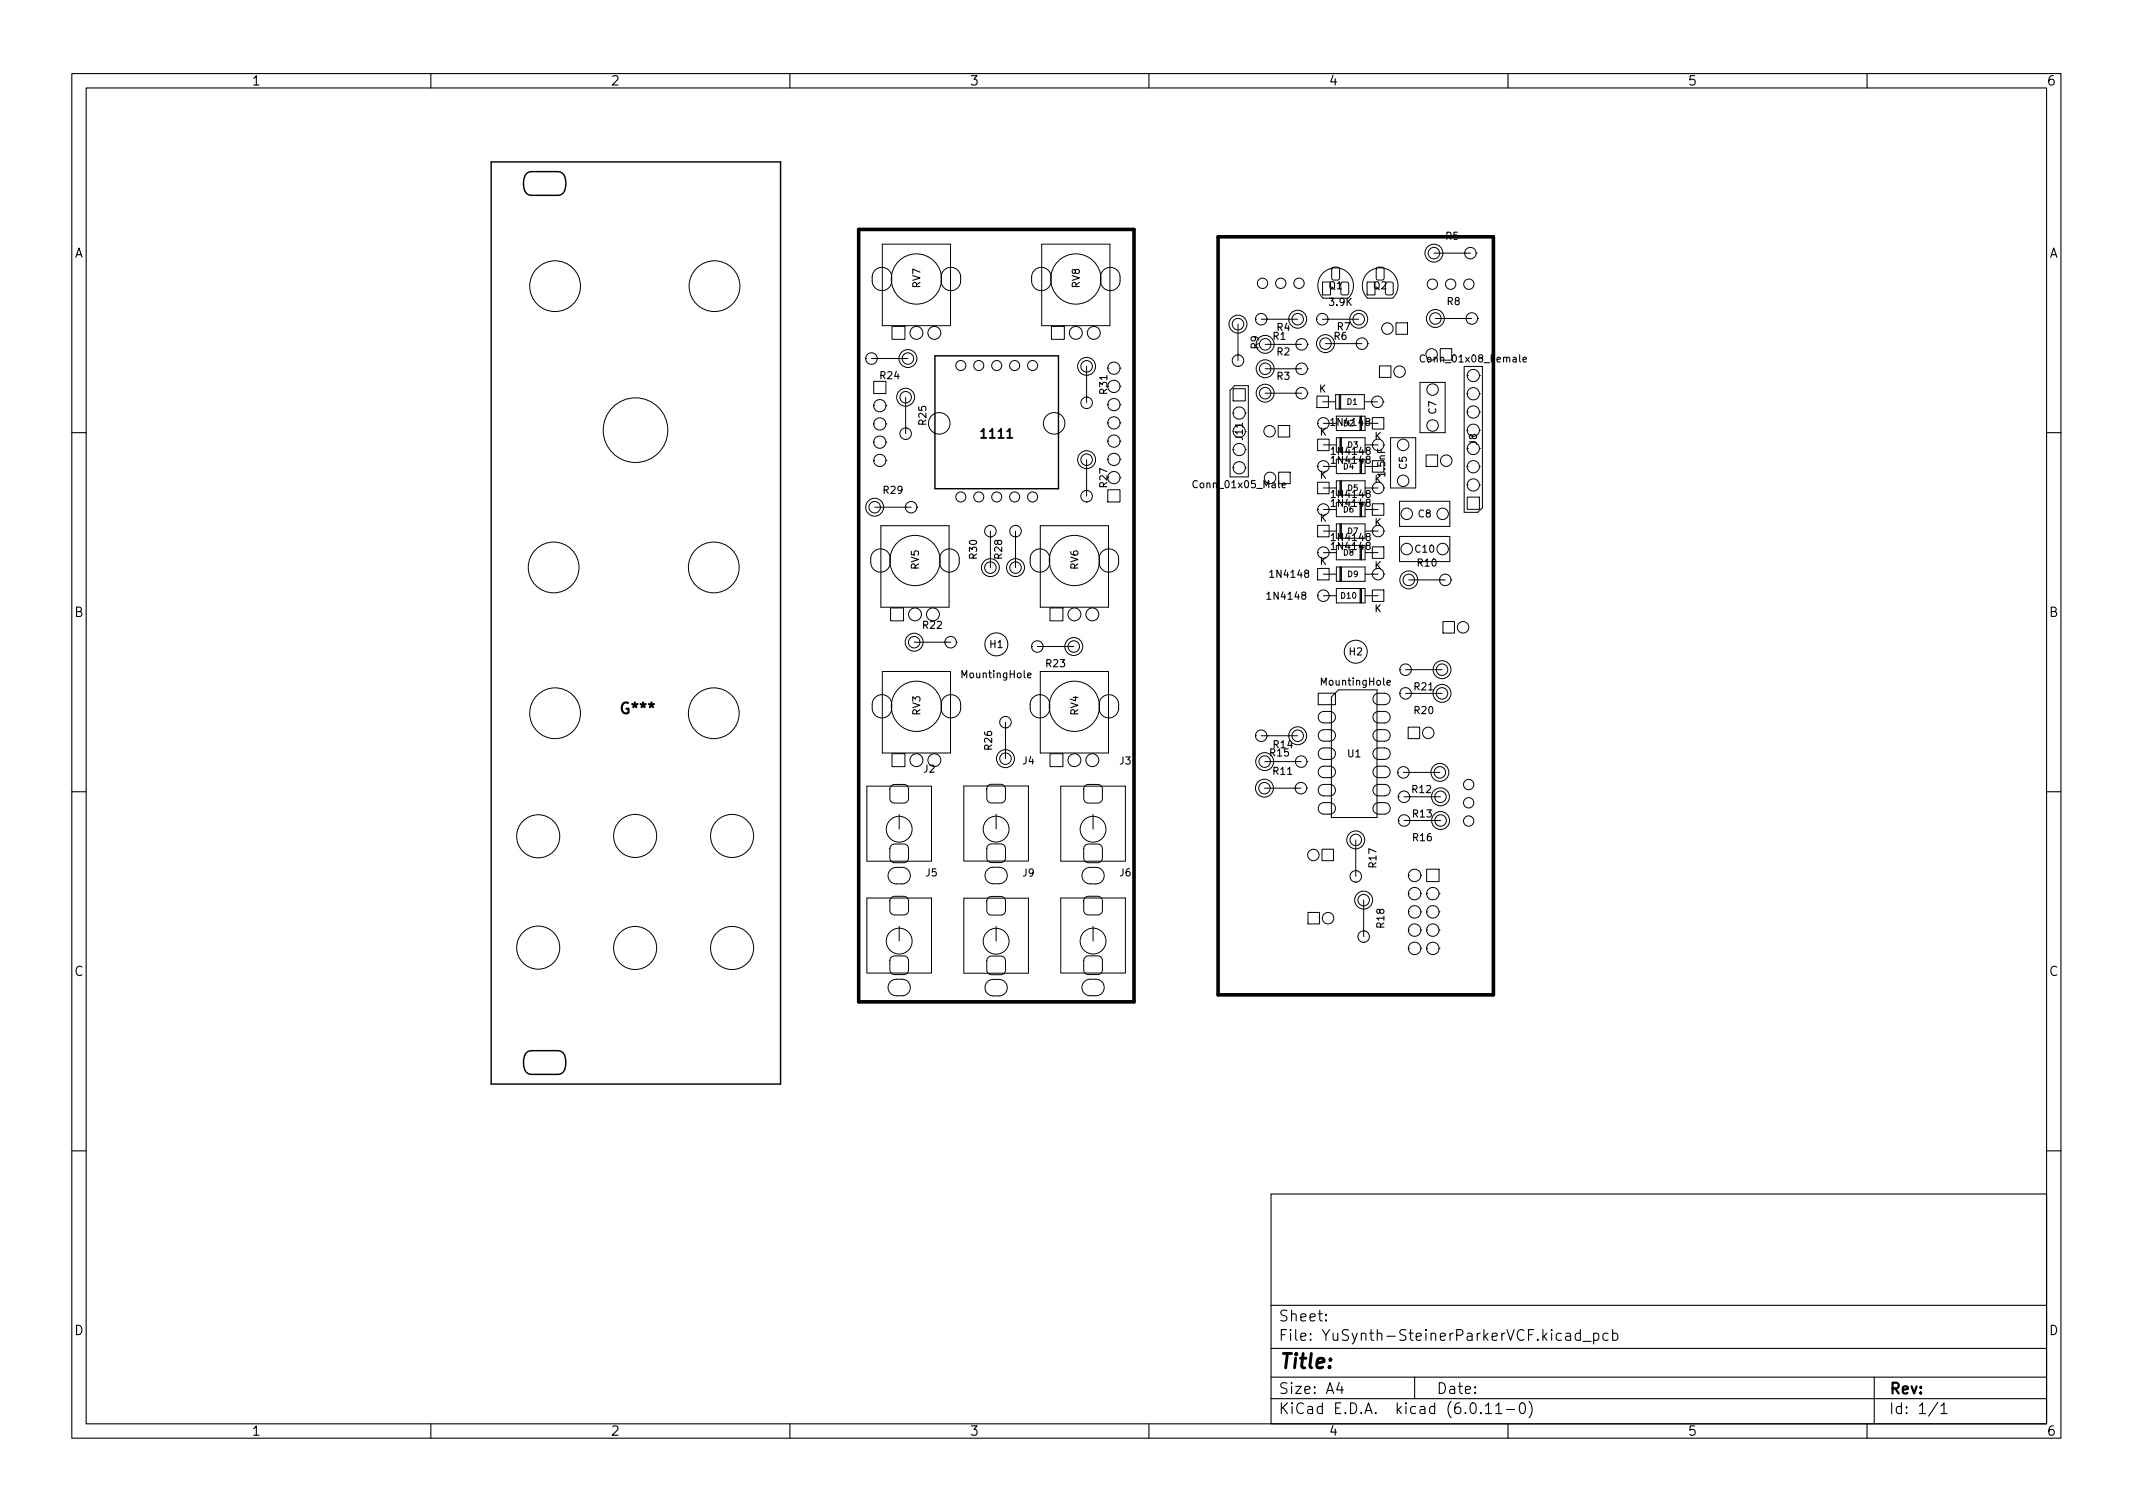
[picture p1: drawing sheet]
<svg xmlns="http://www.w3.org/2000/svg" width="297mm" height="210mm" viewBox="0 0 297 210" stroke-linecap="round" stroke-linejoin="round" font-family="sans-serif">
<defs><g id="words">
<text font-size="2.8" x="178" y="191.2">Title:</text>
<g font-size="2.1">
<text x="86.1" y="99.9">G***</text>
<text x="178" y="184.5">Sheet:</text>
<text x="178" y="187.2">File:</text>
<text x="184.4" y="187.2">YuSynth-SteinerParkerVCF.kicad_pcb</text>
<text x="178" y="197.4">KiCad</text>
<text x="178" y="194.6">Size:</text>
<text x="184.7" y="194.6">A4</text>
<text x="185.7" y="197.4">E.D.A.</text>
<text x="194.6" y="197.4">kicad</text>
<text x="200" y="194.6">Date:</text>
<text x="201.8" y="197.4">(6.0.11-0)</text>
<text x="263" y="194.6">Rev:</text>
<text x="263" y="197.4">Id:</text>
<text x="267.1" y="197.4">1/1</text>
</g>
<g font-size="1.8">
<text x="35" y="12.3">1</text>
<text x="85" y="12.3">2</text>
<text x="135" y="12.3">3</text>
<text x="185" y="12.3">4</text>
<text x="235" y="12.3">5</text>
<text x="285" y="12.3">6</text>
<text x="10.4" y="36.3">A</text>
<text x="285.4" y="36.3">A</text>
<text x="136.3" y="61.4">1111</text>
<text x="10.3" y="86.3">B</text>
<text x="285.3" y="86.3">B</text>
<text x="10.3" y="136.3">C</text>
<text x="285.3" y="136.3">C</text>
<text x="10.3" y="186.3">D</text>
<text x="285.3" y="186.3">D</text>
<text x="35" y="200.3">1</text>
<text x="85" y="200.3">2</text>
<text x="135" y="200.3">3</text>
<text x="185" y="200.3">4</text>
<text x="235" y="200.3">5</text>
<text x="285" y="200.3">6</text>
</g>
<g font-size="1.4">
<text x="201.2" y="33.7">R5</text>
<text x="128.5" y="40.2" transform="rotate(-90 128.5 40.2)">RV7</text>
<text x="150.7" y="40.2" transform="rotate(-90 150.7 40.2)">RV8</text>
<text x="184.9" y="40.6">Q1</text>
<text x="191.1" y="40.6">Q2</text>
<text x="177.1" y="47.6">R1</text>
<text x="177.7" y="46.4">R4</text>
<text x="184.9" y="42.9">3.9K</text>
<text x="185.6" y="47.6">R6</text>
<text x="186.1" y="46.3">R7</text>
<text x="201.4" y="42.8">R8</text>
<text x="122.4" y="53.1">R24</text>
<text x="175.6" y="48.7" transform="rotate(-90 175.6 48.7)">R9</text>
<text x="177.7" y="53.2">R3</text>
<text x="177.7" y="49.8">R2</text>
<text x="197.5" y="50.8">Conn_01x08_Female</text>
<text x="129.3" y="59.4" transform="rotate(-90 129.3 59.4)">R25</text>
<text x="154.5" y="55.1" transform="rotate(-90 154.5 55.1)">R31</text>
<text x="183.6" y="55">K</text>
<text x="185.1" y="59.6">1N4148</text>
<text x="200.3" y="57.8" transform="rotate(-90 200.3 57.8)">C7</text>
<text x="173.4" y="61.5" transform="rotate(-90 173.4 61.5)">J11</text>
<text x="183.7" y="61">K</text>
<text x="185.1" y="63.6">1N4148</text>
<text x="185.1" y="64.9">1N4148</text>
<text x="191.3" y="61.6">K</text>
<text x="196.2" y="65.5" transform="rotate(-90 196.2 65.5)">C5</text>
<text x="206" y="62.1" transform="rotate(-90 206 62.1)">J8</text>
<text x="122.8" y="69.1">R29</text>
<text x="154.5" y="68.1" transform="rotate(-90 154.5 68.1)">R27</text>
<text x="165.9" y="68.3">Conn_01x05_Male</text>
<text x="183.7" y="67">K</text>
<text x="185.1" y="69.6">1N4148</text>
<text x="185.1" y="70.9">1N4148</text>
<text x="191.3" y="67.6">K</text>
<text x="193.2" y="66.6" transform="rotate(-90 193.2 66.6)">1.5nF</text>
<text x="183.7" y="73">K</text>
<text x="185.1" y="75.6">1N4148</text>
<text x="185.1" y="76.9">1N4148</text>
<text x="191.3" y="73.6">K</text>
<text x="196.9" y="77.3">C10</text>
<text x="197.3" y="72.4">C8</text>
<text x="128.3" y="79.4" transform="rotate(-90 128.3 79.4)">RV5</text>
<text x="136.4" y="78" transform="rotate(-90 136.4 78)">R30</text>
<text x="139.9" y="78" transform="rotate(-90 139.9 78)">R28</text>
<text x="150.5" y="79.4" transform="rotate(-90 150.5 79.4)">RV6</text>
<text x="176.2" y="83.8">1N4148</text>
<text x="176.6" y="80.7">1N4148</text>
<text x="183.7" y="79">K</text>
<text x="191.3" y="79.6">K</text>
<text x="197.2" y="79.2">R10</text>
<text x="128.3" y="87.9">R22</text>
<text x="191.3" y="85.6">K</text>
<text x="133.7" y="94.7">MountingHole</text>
<text x="137.7" y="90.5">H1</text>
<text x="145.5" y="93.2">R23</text>
<text x="183.7" y="95.8">MountingHole</text>
<text x="187.7" y="91.6">H2</text>
<text x="128.5" y="99.7" transform="rotate(-90 128.5 99.7)">RV3</text>
<text x="150.5" y="99.7" transform="rotate(-90 150.5 99.7)">RV4</text>
<text x="196.7" y="99.7">R20</text>
<text x="196.7" y="96.4">R21</text>
<text x="128.5" y="107.9">J2</text>
<text x="138.5" y="104.6" transform="rotate(-90 138.5 104.6)">R26</text>
<text x="142.3" y="106.7">J4</text>
<text x="155.8" y="106.8">J3</text>
<text x="176.6" y="105.6">R15</text>
<text x="177.1" y="104.5">R14</text>
<text x="187.5" y="105.7">U1</text>
<text x="177.1" y="108.2">R11</text>
<text x="196.4" y="110.7">R12</text>
<text x="196.5" y="114.1">R13</text>
<text x="196.5" y="117.4">R16</text>
<text x="128.8" y="122.3">J5</text>
<text x="142.3" y="122.3">J9</text>
<text x="155.8" y="122.3">J6</text>
<text x="192" y="121" transform="rotate(-90 192 121)">R17</text>
<text x="193.1" y="129.4" transform="rotate(-90 193.1 129.4)">R18</text>
</g>
<g font-size="1.1">
<text x="187" y="59.6">D2</text>
<text x="187.5" y="56.6">D1</text>
<text x="187" y="65.6">D4</text>
<text x="187.6" y="62.6">D3</text>
<text x="187" y="71.6">D6</text>
<text x="187.6" y="68.6">D5</text>
<text x="187" y="77.6">D8</text>
<text x="187.6" y="74.6">D7</text>
<text x="186.6" y="83.6">D10</text>
<text x="187.6" y="80.6">D9</text>
</g>
</g></defs>
<g fill="none" stroke="#000" stroke-width=".15">
<path d="M10 10.2h277v190.1h-277zM12 12.2h273v186.1h-273zM60 10.2v2M110 10.2v2M160 10.2v2M210 10.2v2M260 10.2v2M190.4 58.7l-.2-.2v-.2l.2-.1 .3 .1v.1v.2l-.4 .1-.1 .2v.3h.2h.3v-.1v-.3l-.1-.1M211.6 49.4v.9l.2 .1M212.1 50.1l.5-.1-.1-.2-.3-.1-.1 .2v.5h.4M10 60.2h2M178.5 67.6l.5-.1v-.2l-.3-.1-.2 .2 .1 .5h.4"/>
<path d="M181.9 79.8l-.2-.2v-.1l.2-.1h.3v.2v.1l-.4 .2-.1 .1v.2l.2 .2h.2l.1-.2v-.2l-.1-.2M190.4 74.7l-.2-.2 .1-.1 .1-.1h.3l.1 .2v.1l-.5 .2-.1 .1 .1 .3 .1 .1 .3-.1 .1-.1v-.3l-.2-.1M190.4 75.9l-.2-.1 .1-.2 .1-.1 .3 .1 .1 .1v.2l-.5 .1-.1 .1 .1 .3 .1 .1h.2l.2-.2v-.3l-.2-.1M190.4 68.7l-.2-.2 .1-.1 .1-.1h.3l.1 .2v.1l-.5 .2-.1 .1 .1 .3 .1 .1 .3-.1 .1-.1v-.3l-.2-.1M190.4 69.9l-.2-.1 .1-.2 .1-.1 .3 .1 .1 .1v.2l-.5 .1-.1 .1 .1 .3 .1 .1h.2l.2-.2v-.3l-.2-.1M190.4 62.7l-.2-.2 .1-.1 .1-.1h.3l.1 .2v.1l-.5 .2-.1 .1 .1 .3 .1 .1 .3-.1 .1-.1v-.3l-.2-.1M190.4 63.9l-.2-.1 .1-.2 .1-.1 .3 .1 .1 .1v.2l-.5 .1-.1 .1 .1 .3 .1 .1h.2l.2-.2v-.3l-.2-.1M285 60.2h2M143.1 94l.5-.1-.1-.1-.3-.1-.1 .2 .1 .4h.3M181.5 82.9l-.2-.2v-.2l.2-.1 .3 .1v.1v.2l-.4 .1-.1 .2v.2l.2 .1h.2l.1-.1v-.3l-.1-.1M193.2 95.1l.4-.1v-.2l-.3-.1-.1 .2v.5h.4M10 110.2h2"/>
<path d="M285 110.2h2M10 160.2h2M177 166.3h108v32h-108zM285 160.2h2M60 198.3v2M110 198.3v2M160 198.3v2M177 194.8h108M177 191.8h108M177 187.8h108M177 181.8h108M182.5 186.5l.1 .1h-.1h-.1l.1-.1v.1"/>
<path d="M182.5 185.7l.1 .1h-.1h-.1l.1-.1v.1M184.6 183.8l.1 .1h-.1v-.1v.1M184.6 183l.1 .1h-.1v-.1v.1M197 191.8v3M210 198.3v2M211.8 195.4a.36 .36 0 0 1 .6 .2 .77 .77 0 0 1-.5 1.2 1 1 0 0 1-.1-1.4zM212.9 195.1a1.72 1.72 0 0 1 0 2.3M220.4 186.8h1.2M221.9 185.7l.5-.1 .2 .3v.4l-.1 .3h-.1h-.5M221.9 185.6v1.5M223.9 185.7l-.4-.1-.3 .3v.4l.2 .3h.1h.4M224.6 185.7l.4-.1 .3 .3v.4l-.2 .3h-.1h-.4"/>
<path d="M224.6 185.1v1.5M260 198.3v2M261 191.8v6.5M270.3 195.8l.4-.5v1.5M270.3 196.8h.8"/>
</g>
<g fill="none" stroke="#000" stroke-width=".14">
<path d="M121.9 37.6a1.36 1.36 0 0 1 1.4-.3 1.36 1.36 0 0 1 .9 1.3v.5a1.36 1.36 0 0 1-1.4 1.4 1.36 1.36 0 0 1-1.3-1.4v-.9zM122.9 34h9.5v11.3h-9.5zM131.5 37.6a1.36 1.36 0 0 1 1.4-.3 1.36 1.36 0 0 1 .9 1.3v.5a1.36 1.36 0 0 1-1.4 1.4 1.36 1.36 0 0 1-1.3-1.4v-.9zM144.1 37.6a1.36 1.36 0 0 1 1.4-.3 1.36 1.36 0 0 1 .9 1.3v.5a1.36 1.36 0 0 1-1.4 1.4 1.36 1.36 0 0 1-1.3-1.4v-.9zM145.1 34h9.5v11.3h-9.5zM153.7 37.6a1.36 1.36 0 0 1 1.4-.3 1.36 1.36 0 0 1 .9 1.3v.5a1.36 1.36 0 0 1-1.4 1.4 1.36 1.36 0 0 1-1.3-1.4v-.9zM184.2 39.3h1.1v1.8h-1.1zM185.5 37.3l.8-.1 .2 .2 .1 1.3-.2 .3h-.7l-.2-.2-.1-1.3zM186.8 39.3h.7l.3 .1v1.4l-.1 .2-.7 .1-.3-.2v-1.4zM190.4 39.3h1.1v1.8h-1.1zM191.7 37.3l.8-.1 .2 .2v1.3l-.1 .3h-.7l-.2-.2v-1.3zM193 39.3h.7l.3 .1v1.4l-.1 .2-.7 .1-.3-.2v-1.4z"/>
<path d="M199.7 35.2h5.1M204 35.2h.1M204 35.2a.8 .8 0 0 0 .8 .8 .8 .8 0 0 0 .8-.8M204 35.2a.8 .8 0 0 1 .8-.8 .8 .8 0 0 1 .8 .8M205.6 35.2h.1M120.6 49.9h.1M120.6 49.9a.8 .8 0 0 1 .8-.8 .8 .8 0 0 1 .8 .8M120.6 49.9a.8 .8 0 0 0 .8 .8 .8 .8 0 0 0 .8-.8M121.4 49.9h5M121.7 53.1h1.7v1.7h-1.7zM121.7 56.5h.1M121.7 56.5a.85 .85 0 0 1 .8-.9 .85 .85 0 0 1 .9 .9"/>
<path d="M121.7 56.5a.85 .85 0 0 0 .8 .8 .85 .85 0 0 0 .9-.8M121.7 59h.1M121.7 59a.85 .85 0 0 1 .8-.8 .85 .85 0 0 1 .9 .8M121.7 59a.85 .85 0 0 0 .8 .9 .85 .85 0 0 0 .9-.9M122.2 49.9h.1M123.4 56.5h.1M123.4 59h.1M124.2 45.4h1.8v1.8h-1.8zM126.1 59.6h.1M126.1 59.6a.8 .8 0 0 0-.8 .8 .8 .8 0 0 0 .8 .8M126.1 59.6a.8 .8 0 0 1 .8 .8 .8 .8 0 0 1-.8 .8M126.1 55.3v5.1"/>
<path d="M146.4 45.4h1.8v1.8h-1.8zM151.3 55.3h.1M151.3 56.9h.1M151.3 55.3a.8 .8 0 0 0-.8 .8 .8 .8 0 0 0 .8 .8M151.3 55.3a.8 .8 0 0 1 .8 .8 .8 .8 0 0 1-.8 .8M151.3 51v5.1M154.3 58.9h.1M154.3 58.9a.85 .85 0 0 0 .8 .8 .85 .85 0 0 0 .9-.8M154.3 58.9a.85 .85 0 0 1 .8-.9 .85 .85 0 0 1 .9 .9M154.3 56.3h.1M154.3 56.3a.85 .85 0 0 0 .8 .9 .85 .85 0 0 0 .9-.9M154.3 56.3a.85 .85 0 0 1 .8-.8 .85 .85 0 0 1 .9 .8"/>
<path d="M154.3 51.3h.1M154.3 51.3a.85 .85 0 0 0 .8 .8 .85 .85 0 0 0 .9-.8M154.3 51.3a.85 .85 0 0 1 .8-.9 .85 .85 0 0 1 .9 .9M156 58.9h.1M156 56.3h.1M156 53.8h.1M156 51.3h.1M171.7 54.1h1.7v1.7h-1.7zM171.7 57.5h.1M171.7 57.5a.85 .85 0 0 0 .9 .9 .85 .85 0 0 0 .8-.9M171.7 57.5a.85 .85 0 0 1 .9-.8 .85 .85 0 0 1 .8 .8M171.9 53.7h1.9v12.7h-2.5v-12.1z"/>
<path d="M172.4 49.4h.1M172.4 51h.1M172.4 49.4a.8 .8 0 0 0-.8 .8 .8 .8 0 0 0 .8 .8M172.4 49.4a.8 .8 0 0 1 .8 .8 .8 .8 0 0 1-.8 .8M172.4 45.1v5.1M173.4 57.5h.1M174.8 44.4h.1M174.8 44.4a.8 .8 0 0 1 .8-.8 .8 .8 0 0 1 .8 .8M174.8 44.4a.8 .8 0 0 0 .8 .8 .8 .8 0 0 0 .8-.8M175.6 44.4h5.1M176.2 54.7h5.1M176.2 51.3h5.1"/>
<path d="M176.2 47.9h5.1M176.4 44.4h.1M178 59.2h1.6v1.6h-1.6zM180.5 54.7h.1M180.5 54.7a.8 .8 0 0 0 .8 .8 .8 .8 0 0 0 .8-.8M180.5 54.7a.8 .8 0 0 1 .8-.8 .8 .8 0 0 1 .8 .8M180.5 51.3h.1M180.5 51.3a.8 .8 0 0 0 .8 .8 .8 .8 0 0 0 .8-.8M180.5 51.3a.8 .8 0 0 1 .8-.8 .8 .8 0 0 1 .8 .8M180.5 47.9h.1M180.5 47.9a.8 .8 0 0 0 .8 .8 .8 .8 0 0 0 .8-.8M180.5 47.9a.8 .8 0 0 1 .8-.8 .8 .8 0 0 1 .8 .8"/>
<path d="M182.1 54.7h.1M182.1 51.3h.1M182.1 47.9h.1M183.3 44.4h.1M183.3 44.4a.8 .8 0 0 1 .8-.8 .8 .8 0 0 1 .8 .8M183.3 44.4a.8 .8 0 0 0 .8 .8 .8 .8 0 0 0 .8-.8M183.4 55.1h1.6v1.6h-1.6zM183.5 58.9h.1M184.1 44.4h5.1M184.2 55.9h1.8M184.3 58.9h1.8M184.6 47.8h5.1"/>
<path d="M184.9 44.4h.1M186 54.9h4v2h-4zM186.1 57.9h4v2h-4zM186.5 54.9v2M186.6 54.9v2M186.7 54.9v2M187.7 41.5h-3.5a2.48 2.48 0 0 1 0-3.5 2.48 2.48 0 0 1 3.6 0 2.48 2.48 0 0 1 0 3.5M188.9 47.8h.1M188.9 47.8a.8 .8 0 0 0 .8 .8 .8 .8 0 0 0 .8-.8M188.9 47.8a.8 .8 0 0 1 .8-.8 .8 .8 0 0 1 .8 .8M189.4 57.9v2M189.5 57.9v2"/>
<path d="M189.6 57.9v2M190 55.9h1.8M190.1 58.9h1.8M190.5 47.8h.1M191 55.9h.1M191 55.9a.8 .8 0 0 0 .8 .8 .8 .8 0 0 0 .8-.8M191 55.9a.8 .8 0 0 1 .8-.8 .8 .8 0 0 1 .8 .8M191.1 58.1h1.6v1.6h-1.6zM192.1 50.9h1.6v1.6h-1.6zM192.6 55.9h.1M193.9 41.5h-3.5a2.48 2.48 0 0 1 0-3.5 2.48 2.48 0 0 1 3.6 0 2.48 2.48 0 0 1 0 3.5M194.4 44.9h1.6v1.6h-1.6z"/>
<path d="M197.7 53.2h3.6v7h-3.6zM199.9 44.3h5.1M200.6 48.5h1.6v1.6h-1.6zM203.9 51h2.5v19.7l-.6 .6h-1.9zM204.2 44.3h.1M204.2 44.3a.8 .8 0 0 0 .8 .8 .8 .8 0 0 0 .8-.8M204.2 44.3a.8 .8 0 0 1 .8-.8 .8 .8 0 0 1 .8 .8M204.3 59.9h.1M204.3 59.9a.85 .85 0 0 1 .9-.8 .85 .85 0 0 1 .8 .8M204.3 59.9a.85 .85 0 0 0 .9 .9 .85 .85 0 0 0 .8-.9M204.3 57.4h.1M204.3 57.4a.85 .85 0 0 1 .9-.9 .85 .85 0 0 1 .8 .9"/>
<path d="M204.3 57.4a.85 .85 0 0 0 .9 .8 .85 .85 0 0 0 .8-.8M204.3 54.8h.1M204.3 54.8a.85 .85 0 0 1 .9-.8 .85 .85 0 0 1 .8 .8M204.3 54.8a.85 .85 0 0 0 .9 .9 .85 .85 0 0 0 .8-.9M204.3 52.3h.1M204.3 52.3a.85 .85 0 0 1 .9-.9 .85 .85 0 0 1 .8 .9M204.3 52.3a.85 .85 0 0 0 .9 .8 .85 .85 0 0 0 .8-.8M205.8 44.3h.1M206 59.9h.1M206 57.4h.1M206 54.8h.1M206 52.3h.1"/>
<path d="M121.7 76.8a1.36 1.36 0 0 1 1.4-.3 1.36 1.36 0 0 1 .9 1.3v.5a1.36 1.36 0 0 1-1.4 1.4 1.36 1.36 0 0 1-1.3-1.4v-.9zM121.7 61.6h.1M121.7 61.6a.85 .85 0 0 1 .8-.9 .85 .85 0 0 1 .9 .9M121.7 61.6a.85 .85 0 0 0 .8 .8 .85 .85 0 0 0 .9-.8M121.7 64.1h.1M121.7 64.1a.85 .85 0 0 1 .8-.8 .85 .85 0 0 1 .9 .8M121.7 64.1a.85 .85 0 0 0 .8 .9 .85 .85 0 0 0 .9-.9M121.8 70.6h5.1M122.7 73.2h9.5v11.3h-9.5zM123.4 61.6h.1M123.4 64.1h.1M126.1 70.6h.1"/>
<path d="M126.1 70.6a.8 .8 0 0 0 .8 .8 .8 .8 0 0 0 .8-.8M126.1 70.6a.8 .8 0 0 1 .8-.8 .8 .8 0 0 1 .8 .8M126.1 61.2h.1M127.7 70.6h.1M131.3 76.8a1.36 1.36 0 0 1 1.4-.3 1.36 1.36 0 0 1 .9 1.3v.5a1.36 1.36 0 0 1-1.4 1.4 1.36 1.36 0 0 1-1.3-1.4v-.9zM137.9 74.8h.1M137.9 73.2h.1M137.9 73.2a.8 .8 0 0 1 .8 .8 .8 .8 0 0 1-.8 .8M137.9 73.2a.8 .8 0 0 0-.8 .8 .8 .8 0 0 0 .8 .8M137.9 74v5M141.4 74.8h.1M141.4 73.2h.1"/>
<path d="M141.4 73.2a.8 .8 0 0 1 .8 .8 .8 .8 0 0 1-.8 .8M141.4 73.2a.8 .8 0 0 0-.8 .8 .8 .8 0 0 0 .8 .8M141.4 74v5M143.9 76.8a1.36 1.36 0 0 1 1.4-.3 1.36 1.36 0 0 1 .9 1.3v.5a1.36 1.36 0 0 1-1.4 1.4 1.36 1.36 0 0 1-1.3-1.4v-.9zM144.9 73.2h9.5v11.3h-9.5zM151.3 68.3h.1M151.3 69.9h.1M151.3 68.3a.8 .8 0 0 0-.8 .8 .8 .8 0 0 0 .8 .8M151.3 68.3a.8 .8 0 0 1 .8 .8 .8 .8 0 0 1-.8 .8M151.3 64v5.1M153.5 76.8a1.36 1.36 0 0 1 1.4-.3 1.36 1.36 0 0 1 .9 1.3v.5a1.36 1.36 0 0 1-1.4 1.4 1.36 1.36 0 0 1-1.3-1.4v-.9zM154.3 68.2h1.7v1.7h-1.7z"/>
<path d="M154.3 64h.1M154.3 64a.85 .85 0 0 0 .8 .8 .85 .85 0 0 0 .9-.8M154.3 64a.85 .85 0 0 1 .8-.9 .85 .85 0 0 1 .9 .9M154.3 61.4h.1M154.3 61.4a.85 .85 0 0 0 .8 .9 .85 .85 0 0 0 .9-.9M154.3 61.4a.85 .85 0 0 1 .8-.8 .85 .85 0 0 1 .9 .8M156 66.5h.1M156 64h.1M156 61.4h.1M171.7 60.1h.1M171.7 62.6h.1M171.7 62.6a.85 .85 0 0 0 .9 .8 .85 .85 0 0 0 .8-.8"/>
<path d="M171.7 62.6a.85 .85 0 0 1 .9-.9 .85 .85 0 0 1 .8 .9M171.7 65.1h.1M171.7 65.1a.85 .85 0 0 0 .9 .9 .85 .85 0 0 0 .8-.9M171.7 65.1a.85 .85 0 0 1 .9-.8 .85 .85 0 0 1 .8 .8M173.4 62.6h.1M173.4 65.1h.1M178.1 65.7h1.6v1.6h-1.6zM183.5 79.1h1.6v1.6h-1.6zM183.5 76.9h.1M183.5 73.1h1.6v1.6h-1.6zM183.5 70.9h.1M183.5 67.1h1.6v1.6h-1.6z"/>
<path d="M183.5 64.9h.1M183.5 61.1h1.6v1.6h-1.6zM184.3 79.9h1.8M184.3 76.9h1.8M184.3 67.9h1.8M184.3 73.9h1.8M184.3 70.9h1.8M184.3 64.9h1.8M184.3 61.9h1.8M186.1 78.9h4v2h-4zM186.1 60.9h4v2h-4zM186.1 63.9h4v2h-4z"/>
<path d="M186.1 66.9h4v2h-4zM186.1 69.9h4v2h-4zM186.1 72.9h4v2h-4zM186.1 75.9h4v2h-4zM186.6 60.9v2M186.6 66.9v2M186.6 72.9v2M186.6 78.9v2M186.7 60.9v2M186.7 66.9v2M186.7 72.9v2M186.7 78.9v2"/>
<path d="M186.8 60.9v2M186.8 66.9v2M186.8 72.9v2M186.8 78.9v2M189.4 63.9v2M189.4 69.9v2M189.4 75.9v2M189.5 63.9v2M189.5 69.9v2M189.5 75.9v2M189.6 63.9v2M189.6 69.9v2"/>
<path d="M189.6 75.9v2M190.1 79.9h1.8M190.1 76.9h1.8M190.1 67.9h1.8M190.1 73.9h1.8M190.1 70.9h1.8M190.1 64.9h1.8M190.1 61.9h1.8M191.1 79.9a.8 .8 0 0 0 .8 .8 .8 .8 0 0 0 .8-.8M191.1 76.1h1.6v1.6h-1.6zM191.1 73.9a.8 .8 0 0 0 .8 .8 .8 .8 0 0 0 .8-.8M191.1 70.1h1.6v1.6h-1.6z"/>
<path d="M191.1 67.9a.8 .8 0 0 0 .8 .8 .8 .8 0 0 0 .8-.8M191.1 64.1h1.6v1.6h-1.6zM191.1 61.9a.8 .8 0 0 0 .8 .8 .8 .8 0 0 0 .8-.8M193.7 60.9h3.4v7h-3.4zM194.9 69.8h7v3.5h-7zM194.9 74.7h7v3.5h-7zM198.6 63.3h1.6v1.6h-1.6zM204.3 69.2h1.7v1.7h-1.7zM204.3 67.5h.1M204.3 67.5a.85 .85 0 0 1 .9-.8 .85 .85 0 0 1 .8 .8M204.3 67.5a.85 .85 0 0 0 .9 .9 .85 .85 0 0 0 .8-.9M204.3 65h.1"/>
<path d="M204.3 65a.85 .85 0 0 1 .9-.9 .85 .85 0 0 1 .8 .9M204.3 65a.85 .85 0 0 0 .9 .8 .85 .85 0 0 0 .8-.8M204.3 62.4h.1M206 67.5h.1M206 65h.1M121.9 97.1a1.36 1.36 0 0 1 1.4-.3 1.36 1.36 0 0 1 .9 1.3v.5a1.36 1.36 0 0 1-1.4 1.4 1.36 1.36 0 0 1-1.3-1.4v-.9zM122.9 93.5h9.5v11.3h-9.5zM124 84.6h1.8v1.8h-1.8zM127.3 89.4h5.1M131.5 97.1a1.36 1.36 0 0 1 1.4-.3 1.36 1.36 0 0 1 .9 1.3v.5a1.36 1.36 0 0 1-1.4 1.4 1.36 1.36 0 0 1-1.3-1.4v-.9zM131.6 89.4h.1M131.6 89.4a.8 .8 0 0 0 .8 .8 .8 .8 0 0 0 .8-.8"/>
<path d="M131.6 89.4a.8 .8 0 0 1 .8-.8 .8 .8 0 0 1 .8 .8M133.2 89.4h.1M140 99.8h.1M140 99.8a.8 .8 0 0 1 .8 .8 .8 .8 0 0 1-.8 .8M140 99.8a.8 .8 0 0 0-.8 .8 .8 .8 0 0 0 .8 .8M143.7 90h.1M143.7 90a.8 .8 0 0 1 .8-.8 .8 .8 0 0 1 .8 .8M143.7 90a.8 .8 0 0 0 .8 .8 .8 .8 0 0 0 .8-.8M143.9 97.1a1.36 1.36 0 0 1 1.4-.3 1.36 1.36 0 0 1 .9 1.3v.5a1.36 1.36 0 0 1-1.4 1.4 1.36 1.36 0 0 1-1.3-1.4v-.9zM144.5 90h5M144.9 93.5h9.5v11.3h-9.5zM145.3 90h.1"/>
<path d="M146.2 84.6h1.8v1.8h-1.8zM153.5 97.1a1.36 1.36 0 0 1 1.4-.3 1.36 1.36 0 0 1 .9 1.3v.5a1.36 1.36 0 0 1-1.4 1.4 1.36 1.36 0 0 1-1.3-1.4v-.9zM183.5 82.9h.1M183.5 82.9a.8 .8 0 0 1 .8-.8 .8 .8 0 0 1 .8 .8M183.5 82.9a.8 .8 0 0 0 .8 .8 .8 .8 0 0 0 .8-.8M183.6 96.5h2.4v1.6h-2.4zM183.8 99.3l.4-.2h1a.8 .8 0 0 1 .8 .8 .8 .8 0 0 1-.8 .8h-.8a.8 .8 0 0 1-.8-.5 .8 .8 0 0 1 .2-.9zM184.3 82.9h1.8M185.1 82.9h.1M186.1 81.9h4v2h-4zM186.4 96.1h5.4v17.7h-6.4v-16.7zM189.4 81.9v2"/>
<path d="M189.5 81.9v2M189.6 81.9v2M190.1 82.9h1.8M191.1 82.1h1.6v1.6h-1.6zM191.4 99.3l.5-.2h.9a.8 .8 0 0 1 .8 .8 .8 .8 0 0 1-.8 .8h-.8a.8 .8 0 0 1-.7-.5 .8 .8 0 0 1 .1-.9zM192 96.5a.8 .8 0 0 0-.8 .8 .8 .8 0 0 0 .8 .8h.8a.8 .8 0 0 0 .8-.8 .8 .8 0 0 0-.8-.8M194.9 96.5h.1M194.9 93.2h.1M194.9 93.2a.8 .8 0 0 1 .8-.8 .8 .8 0 0 1 .8 .8M194.9 93.2a.8 .8 0 0 0 .8 .8 .8 .8 0 0 0 .8-.8M195.7 96.5h5.1M195.7 93.2h5.1"/>
<path d="M196.2 80.7h5.1M196.5 93.2h.1M200.5 80.7h.1M200.5 80.7a.8 .8 0 0 0 .8 .8 .8 .8 0 0 0 .8-.8M200.5 80.7a.8 .8 0 0 1 .8-.8 .8 .8 0 0 1 .8 .8M200.9 86.5h1.6v1.6h-1.6zM202.1 80.7h.1M120.7 119.9h9M120.7 119.9v-10.4h9v10.4M124.2 109.4l.3-.2h1.4l.5 .3 .1 .3v1.4l-.2 .5-.3 .1h-1.4l-.5-.2-.2-.3v-1.4zM124.2 117.7l.3-.2h1.4l.5 .3 .1 .3v1.4l-.2 .5-.3 .1h-1.4l-.5-.2-.2-.3v-1.4zM124.2 104.9h1.8v1.8h-1.8z"/>
<path d="M125.2 113.4v2M134.2 119.9h9M134.2 119.8v-10.4h9v10.4M137.7 109.3l.3-.1h1.4l.5 .3 .1 .3v1.4l-.2 .5-.3 .1h-1.4l-.5-.2-.2-.3v-1.4zM137.7 117.6l.3-.1h1.4l.5 .3 .1 .3v1.4l-.2 .5-.3 .1h-1.4l-.5-.2-.2-.3v-1.4zM138.7 113.4v2M140 101.4h.1M140 100.6v5M146.2 104.9h1.8v1.8h-1.8zM147.7 119.9v-10.4h9v10.4M147.7 119.9h9M151.2 109.4l.3-.2h1.4l.5 .3 .1 .3v1.4l-.2 .5-.3 .1h-1.4l-.5-.2-.2-.3v-1.4z"/>
<path d="M151.2 117.7l.3-.2h1.4l.5 .3 .1 .3v1.4l-.2 .5-.3 .1h-1.4l-.5-.2-.2-.3v-1.4zM152.2 113.4v2M174.8 102.4h.1M174.8 102.4a.8 .8 0 0 1 .8-.8 .8 .8 0 0 1 .8 .8M174.8 102.4a.8 .8 0 0 0 .8 .8 .8 .8 0 0 0 .8-.8M175.6 102.4h5.1M176.1 109.7h5.1M176.1 106h5.1M176.4 102.4h.1M180.4 109.7h.1M180.4 109.7a.8 .8 0 0 0 .8 .8 .8 .8 0 0 0 .8-.8M180.4 109.7a.8 .8 0 0 1 .8-.8 .8 .8 0 0 1 .8 .8"/>
<path d="M180.4 106h.1M180.4 106a.8 .8 0 0 0 .8 .8 .8 .8 0 0 0 .8-.8M180.4 106a.8 .8 0 0 1 .8-.8 .8 .8 0 0 1 .8 .8M182 109.7h.1M182 106h.1M183.8 101.8l.4-.2h1a.8 .8 0 0 1 .8 .8 .8 .8 0 0 1-.8 .8h-.8a.8 .8 0 0 1-.8-.5 .8 .8 0 0 1 .2-.9zM183.8 104.4l.4-.2 1-.1a.8 .8 0 0 1 .8 .8 .8 .8 0 0 1-.8 .8h-.8a.8 .8 0 0 1-.8-.5 .8 .8 0 0 1 .2-.8zM183.8 106.9l.4-.2h1a.8 .8 0 0 1 .8 .8 .8 .8 0 0 1-.8 .8h-.8a.8 .8 0 0 1-.8-.5 .8 .8 0 0 1 .2-.9zM183.8 109.5l.4-.3h1a.8 .8 0 0 1 .8 .8 .8 .8 0 0 1-.8 .8h-.8a.8 .8 0 0 1-.8-.5 .8 .8 0 0 1 .2-.8zM183.8 112l.4-.2h1a.8 .8 0 0 1 .8 .8 .8 .8 0 0 1-.8 .8h-.8a.8 .8 0 0 1-.8-.5 .8 .8 0 0 1 .2-.9zM184.1 118.2h1.6v1.6h-1.6zM188.8 116.9v5.1"/>
<path d="M191.4 112l.5-.2h.9a.8 .8 0 0 1 .8 .8 .8 .8 0 0 1-.8 .8h-.8a.8 .8 0 0 1-.7-.5 .8 .8 0 0 1 .1-.9zM191.4 109.5l.5-.3h.9a.8 .8 0 0 1 .8 .8 .8 .8 0 0 1-.8 .8h-.8a.8 .8 0 0 1-.7-.5 .8 .8 0 0 1 .1-.8zM191.4 106.9l.5-.2h.9a.8 .8 0 0 1 .8 .8 .8 .8 0 0 1-.8 .8h-.8a.8 .8 0 0 1-.7-.5 .8 .8 0 0 1 .1-.9zM191.4 104.4l.5-.2 .9-.1a.8 .8 0 0 1 .8 .8 .8 .8 0 0 1-.8 .8h-.8a.8 .8 0 0 1-.7-.5 .8 .8 0 0 1 .1-.8zM191.4 101.8l.5-.2h.9a.8 .8 0 0 1 .8 .8 .8 .8 0 0 1-.8 .8h-.8a.8 .8 0 0 1-.7-.5 .8 .8 0 0 1 .1-.9zM194.6 107.5h.1M194.6 107.5a.8 .8 0 0 1 .8-.8 .8 .8 0 0 1 .8 .8M194.6 107.5a.8 .8 0 0 0 .8 .8 .8 .8 0 0 0 .8-.8M194.7 110.9h.1M194.7 114.2h.1M195.4 107.5h5.1M195.5 110.9h5.1"/>
<path d="M195.5 114.2h5.1M196.1 101.2h1.6v1.6h-1.6zM196.2 107.5h.1M120.7 135.5h9M120.7 135.4v-10.4h9v10.4M124 121.1l.6-.3h1a1.15 1.15 0 0 1 1.2 1.1 1.15 1.15 0 0 1-1.2 1.2h-.8a1.15 1.15 0 0 1-1-.7 1.15 1.15 0 0 1 .2-1.3zM124 136.7l.6-.3h1a1.15 1.15 0 0 1 1.2 1.1 1.15 1.15 0 0 1-1.2 1.2h-.8a1.15 1.15 0 0 1-1-.8 1.15 1.15 0 0 1 .2-1.2zM124.1 125.1l.5-.3h1.4l.3 .1 .2 .6v1.4l-.1 .3-.5 .2h-1.4l-.3-.1-.3-.5v-1.4zM124.1 133.4l.5-.3h1.4l.3 .1 .2 .6v1.4l-.1 .3-.5 .2h-1.4l-.3-.1-.3-.5v-1.4zM125.2 129v2M134.2 135.5h9M134.2 135.5v-10.4h9v10.4"/>
<path d="M137.5 121.1l.6-.3h1a1.15 1.15 0 0 1 1.2 1.1 1.15 1.15 0 0 1-1.2 1.2h-.8a1.15 1.15 0 0 1-1-.8 1.15 1.15 0 0 1 .2-1.2zM137.5 136.7l.6-.3h1a1.15 1.15 0 0 1 1.2 1.1 1.15 1.15 0 0 1-1.2 1.2h-.8a1.15 1.15 0 0 1-1-.7 1.15 1.15 0 0 1 .2-1.3zM137.7 125l.3-.2h1.4l.5 .3 .1 .3v1.4l-.2 .5-.3 .1h-1.4l-.5-.2-.2-.3v-1.4zM137.7 133.3l.3-.2h1.4l.5 .3 .1 .3v1.4l-.2 .5-.3 .1h-1.4l-.5-.2-.2-.3v-1.4zM138.7 129v2M147.7 135.4v-10.4h9v10.4M147.7 135.5h9M151 136.7l.6-.3 1-.1a1.15 1.15 0 0 1 1.2 1.2 1.15 1.15 0 0 1-1.2 1.1h-.8a1.15 1.15 0 0 1-1-.7 1.15 1.15 0 0 1 .2-1.2zM151 121.1l.6-.3h1a1.15 1.15 0 0 1 1.2 1.1 1.15 1.15 0 0 1-1.2 1.2h-.8a1.15 1.15 0 0 1-1-.7 1.15 1.15 0 0 1 .2-1.3zM151.1 125l.5-.2h1.4l.3 .1 .2 .5v1.4l-.1 .3-.5 .3h-1.4l-.3-.1-.3-.6v-1.4zM151.1 133.3l.5-.2h1.4l.3 .1 .2 .5v1.4l-.1 .3-.5 .3h-1.4l-.3-.1-.3-.6v-1.4zM152.2 129v2"/>
<path d="M182.1 127h1.6v1.6h-1.6zM188.8 121.2h.1M188.8 122.8h.1M188.8 121.2a.8 .8 0 0 0-.8 .8 .8 .8 0 0 0 .8 .8M188.8 121.2a.8 .8 0 0 1 .8 .8 .8 .8 0 0 1-.8 .8M189.9 129.6h.1M189.9 131.2h.1M189.9 129.6a.8 .8 0 0 0-.8 .8 .8 .8 0 0 0 .8 .8M189.9 129.6a.8 .8 0 0 1 .8 .8 .8 .8 0 0 1-.8 .8M189.9 125.3v5.1M196.1 121.9h.1M196.1 121.9a.86 .86 0 0 1 .9-.9 .86 .86 0 0 1 .9 .9"/>
<path d="M196.1 121.9a.86 .86 0 0 0 .9 .9 .86 .86 0 0 0 .9-.9M196.1 124.4h.1M196.1 124.4a.86 .86 0 0 1 .9-.8 .86 .86 0 0 1 .9 .8M196.1 124.4a.86 .86 0 0 0 .9 .9 .86 .86 0 0 0 .9-.9M196.1 127h.1M196.1 127a.86 .86 0 0 1 .9-.9 .86 .86 0 0 1 .9 .9M196.1 127a.86 .86 0 0 0 .9 .8 .86 .86 0 0 0 .9-.8M196.1 129.5h.1M196.1 129.5a.86 .86 0 0 1 .9-.9 .86 .86 0 0 1 .9 .9M196.1 129.5a.86 .86 0 0 0 .9 .9 .86 .86 0 0 0 .9-.9M196.1 132.1h.1M196.1 132.1a.86 .86 0 0 1 .9-.9 .86 .86 0 0 1 .9 .9"/>
<path d="M196.1 132.1a.86 .86 0 0 0 .9 .8 .86 .86 0 0 0 .9-.8M197.9 121.9h.1M197.9 124.4h.1M197.9 127h.1M197.9 129.5h.1M197.9 132.1h.1M198.7 121h1.7v1.8h-1.7zM198.7 124.4h.1M198.7 124.4a.86 .86 0 0 1 .8-.8 .86 .86 0 0 1 .9 .8M198.7 124.4a.86 .86 0 0 0 .8 .9 .86 .86 0 0 0 .9-.9M198.7 127h.1M198.7 127a.86 .86 0 0 1 .8-.9 .86 .86 0 0 1 .9 .9"/>
<path d="M198.7 127a.86 .86 0 0 0 .8 .8 .86 .86 0 0 0 .9-.8M198.7 129.5h.1M198.7 129.5a.86 .86 0 0 1 .8-.9 .86 .86 0 0 1 .9 .9M198.7 129.5a.86 .86 0 0 0 .8 .9 .86 .86 0 0 0 .9-.9M198.7 132.1h.1M198.7 132.1a.86 .86 0 0 1 .8-.9 .86 .86 0 0 1 .9 .9M198.7 132.1a.86 .86 0 0 0 .8 .8 .86 .86 0 0 0 .9-.8M200.4 124.4h.1M200.4 127h.1M200.4 129.5h.1M200.4 132.1h.1"/>
<circle cx="77.3" cy="39.8" r="3.5"/>
<circle cx="99.5" cy="39.8" r="3.5"/>
<circle cx="127.6" cy="38.8" r="3.5"/>
<circle cx="149.8" cy="38.8" r="3.5"/>
<circle cx="175.8" cy="39.4" r=".72"/>
<circle cx="178.4" cy="39.4" r=".72"/>
<circle cx="180.9" cy="39.4" r=".72"/>
<circle cx="199.5" cy="39.6" r=".72"/>
<circle cx="199.7" cy="35.2" r=".8"/>
<circle cx="199.7" cy="35.2" r="1.25"/>
<circle cx="202" cy="39.6" r=".72"/>
<circle cx="204.6" cy="39.6" r=".72"/>
<circle cx="88.5" cy="59.9" r="4.5"/>
<circle cx="126.1" cy="55.3" r=".8"/>
<circle cx="126.1" cy="55.3" r="1.25"/>
<circle cx="126.4" cy="49.9" r="1.25"/>
<circle cx="126.4" cy="49.9" r=".8"/>
<circle cx="127.6" cy="46.3" r=".9"/>
<circle cx="130.1" cy="46.3" r=".9"/>
<circle cx="130.8" cy="58.9" r="1.5"/>
<circle cx="133.8" cy="50.9" r=".7"/>
<circle cx="136.3" cy="50.9" r=".7"/>
<circle cx="138.8" cy="50.9" r=".7"/>
<circle cx="141.3" cy="50.9" r=".7"/>
<circle cx="143.8" cy="50.9" r=".7"/>
<circle cx="146.8" cy="58.9" r="1.5"/>
<circle cx="149.8" cy="46.3" r=".9"/>
<circle cx="151.3" cy="51" r=".8"/>
<circle cx="151.3" cy="51" r="1.25"/>
<circle cx="152.3" cy="46.3" r=".9"/>
<circle cx="155.1" cy="53.8" r=".85"/>
<circle cx="172.4" cy="45.1" r="1.25"/>
<circle cx="172.4" cy="45.1" r=".8"/>
<circle cx="176.2" cy="54.7" r="1.25"/>
<circle cx="176.2" cy="51.3" r="1.25"/>
<circle cx="176.2" cy="47.9" r=".8"/>
<circle cx="176.2" cy="47.9" r="1.25"/>
<circle cx="176.2" cy="51.3" r=".8"/>
<circle cx="176.2" cy="54.7" r=".8"/>
<circle cx="180.7" cy="44.4" r=".8"/>
<circle cx="180.7" cy="44.4" r="1.25"/>
<circle cx="184.3" cy="58.9" r=".8"/>
<circle cx="184.6" cy="47.8" r=".8"/>
<circle cx="184.6" cy="47.8" r="1.25"/>
<circle cx="189.2" cy="44.4" r=".8"/>
<circle cx="189.2" cy="44.4" r="1.25"/>
<circle cx="193.2" cy="45.7" r=".8"/>
<circle cx="194.9" cy="51.7" r=".8"/>
<circle cx="199.4" cy="49.3" r=".8"/>
<circle cx="199.5" cy="54.2" r=".8"/>
<circle cx="199.5" cy="59.2" r=".8"/>
<circle cx="199.9" cy="44.3" r=".8"/>
<circle cx="199.9" cy="44.3" r="1.25"/>
<circle cx="77.1" cy="79" r="3.5"/>
<circle cx="99.4" cy="79" r="3.5"/>
<circle cx="121.8" cy="70.6" r="1.25"/>
<circle cx="121.8" cy="70.6" r=".8"/>
<circle cx="127.4" cy="78" r="3.5"/>
<circle cx="133.8" cy="69.2" r=".7"/>
<circle cx="136.3" cy="69.2" r=".7"/>
<circle cx="137.9" cy="79" r="1.25"/>
<circle cx="137.9" cy="79" r=".8"/>
<circle cx="138.8" cy="69.2" r=".7"/>
<circle cx="141.3" cy="69.2" r=".7"/>
<circle cx="141.4" cy="79" r="1.25"/>
<circle cx="141.4" cy="79" r=".8"/>
<circle cx="143.8" cy="69.2" r=".7"/>
<circle cx="149.6" cy="78" r="3.5"/>
<circle cx="151.3" cy="64" r=".8"/>
<circle cx="151.3" cy="64" r="1.25"/>
<circle cx="155.1" cy="66.5" r=".85"/>
<circle cx="172.6" cy="60.1" r=".85"/>
<circle cx="176.8" cy="60" r=".8"/>
<circle cx="176.9" cy="66.5" r=".8"/>
<circle cx="184.3" cy="64.9" r=".8"/>
<circle cx="184.3" cy="70.9" r=".8"/>
<circle cx="184.3" cy="76.9" r=".8"/>
<circle cx="195.4" cy="66.9" r=".8"/>
<circle cx="195.4" cy="61.9" r=".8"/>
<circle cx="195.9" cy="71.5" r=".8"/>
<circle cx="195.9" cy="76.4" r=".8"/>
<circle cx="200.9" cy="71.5" r=".8"/>
<circle cx="200.9" cy="76.4" r=".8"/>
<circle cx="201.4" cy="64.1" r=".8"/>
<circle cx="205.2" cy="62.4" r=".85"/>
<circle cx="77.3" cy="99.3" r="3.5"/>
<circle cx="99.4" cy="99.3" r="3.5"/>
<circle cx="127.3" cy="89.4" r=".8"/>
<circle cx="127.3" cy="89.4" r="1.25"/>
<circle cx="127.4" cy="85.5" r=".9"/>
<circle cx="127.6" cy="98.3" r="3.5"/>
<circle cx="129.9" cy="85.5" r=".9"/>
<circle cx="138.8" cy="89.7" r="1.6"/>
<circle cx="149.5" cy="90" r="1.25"/>
<circle cx="149.5" cy="90" r=".8"/>
<circle cx="149.6" cy="85.5" r=".9"/>
<circle cx="149.6" cy="98.3" r="3.5"/>
<circle cx="152.1" cy="85.5" r=".9"/>
<circle cx="188.8" cy="90.7" r="1.6"/>
<circle cx="195.7" cy="96.5" r=".8"/>
<circle cx="196.2" cy="80.7" r=".8"/>
<circle cx="196.2" cy="80.7" r="1.25"/>
<circle cx="200.8" cy="96.5" r="1.25"/>
<circle cx="200.8" cy="93.2" r="1.25"/>
<circle cx="200.8" cy="96.5" r=".8"/>
<circle cx="200.8" cy="93.2" r=".8"/>
<circle cx="203.7" cy="87.3" r=".8"/>
<circle cx="74.9" cy="116.4" r="3"/>
<circle cx="88.4" cy="116.4" r="3"/>
<circle cx="101.9" cy="116.4" r="3"/>
<circle cx="125.2" cy="115.5" r="1.8"/>
<circle cx="127.6" cy="105.8" r=".9"/>
<circle cx="130.1" cy="105.8" r=".9"/>
<circle cx="138.7" cy="115.4" r="1.8"/>
<circle cx="140" cy="105.6" r=".8"/>
<circle cx="140" cy="105.6" r="1.25"/>
<circle cx="149.6" cy="105.8" r=".9"/>
<circle cx="152.1" cy="105.8" r=".9"/>
<circle cx="152.2" cy="115.5" r="1.8"/>
<circle cx="176.1" cy="109.7" r=".8"/>
<circle cx="176.1" cy="109.7" r="1.25"/>
<circle cx="176.1" cy="106" r=".8"/>
<circle cx="176.1" cy="106" r="1.25"/>
<circle cx="180.7" cy="102.4" r="1.25"/>
<circle cx="180.7" cy="102.4" r=".8"/>
<circle cx="182.9" cy="119" r=".8"/>
<circle cx="188.8" cy="116.9" r=".8"/>
<circle cx="188.8" cy="116.9" r="1.25"/>
<circle cx="195.5" cy="110.9" r=".8"/>
<circle cx="195.5" cy="114.2" r=".8"/>
<circle cx="198.9" cy="102" r=".8"/>
<circle cx="200.5" cy="107.5" r="1.25"/>
<circle cx="200.5" cy="107.5" r=".8"/>
<circle cx="200.6" cy="110.9" r=".8"/>
<circle cx="200.6" cy="110.9" r="1.25"/>
<circle cx="200.6" cy="114.2" r=".8"/>
<circle cx="200.6" cy="114.2" r="1.25"/>
<circle cx="204.5" cy="114.3" r=".72"/>
<circle cx="204.5" cy="111.8" r=".72"/>
<circle cx="204.5" cy="109.2" r=".72"/>
<circle cx="74.9" cy="131.9" r="3"/>
<circle cx="88.4" cy="132" r="3"/>
<circle cx="101.9" cy="132" r="3"/>
<circle cx="125.2" cy="131" r="1.8"/>
<circle cx="138.7" cy="131.1" r="1.8"/>
<circle cx="152.2" cy="131" r="1.8"/>
<circle cx="184.9" cy="127.8" r=".8"/>
<circle cx="189.9" cy="125.3" r=".8"/>
<circle cx="189.9" cy="125.3" r="1.25"/>
</g>
<path d="M68.4 22.5h40.3v128.4h-40.3zM73.3 24.2l.6-.3h3.8a1.18 1.18 0 0 1 1.1 1.4v.5a1.21 1.21 0 0 1-1.1 1.4h-3.7a1.02 1.02 0 0 1-1-.9 2.37 2.37 0 0 1 .3-2.1zM130.2 49.5h17.2v18.5h-17.2zM73.3 146.6l.6-.3h3.8a1.18 1.18 0 0 1 1.1 1.4v.5a1.21 1.21 0 0 1-1.1 1.4h-3.7a1.02 1.02 0 0 1-1-.9 2.38 2.38 0 0 1 .3-2.1z" fill="none" stroke="#000" stroke-width=".2"/>
<path d="M119.6 31.9h38.3v107.6h-38.3zM169.6 33h38.4v105.5h-38.4z" fill="none" stroke="#000" stroke-width=".5"/>
<path d="M90.4 98l.3 .2 .4-.2" fill="none" stroke="#000" stroke-width=".3"/>
<path d="M140.3 60.1l.3-.4v1.3M140.3 61h.7" fill="none" stroke="#000" stroke-width=".25"/>
<use href="#words"/>
</svg>
